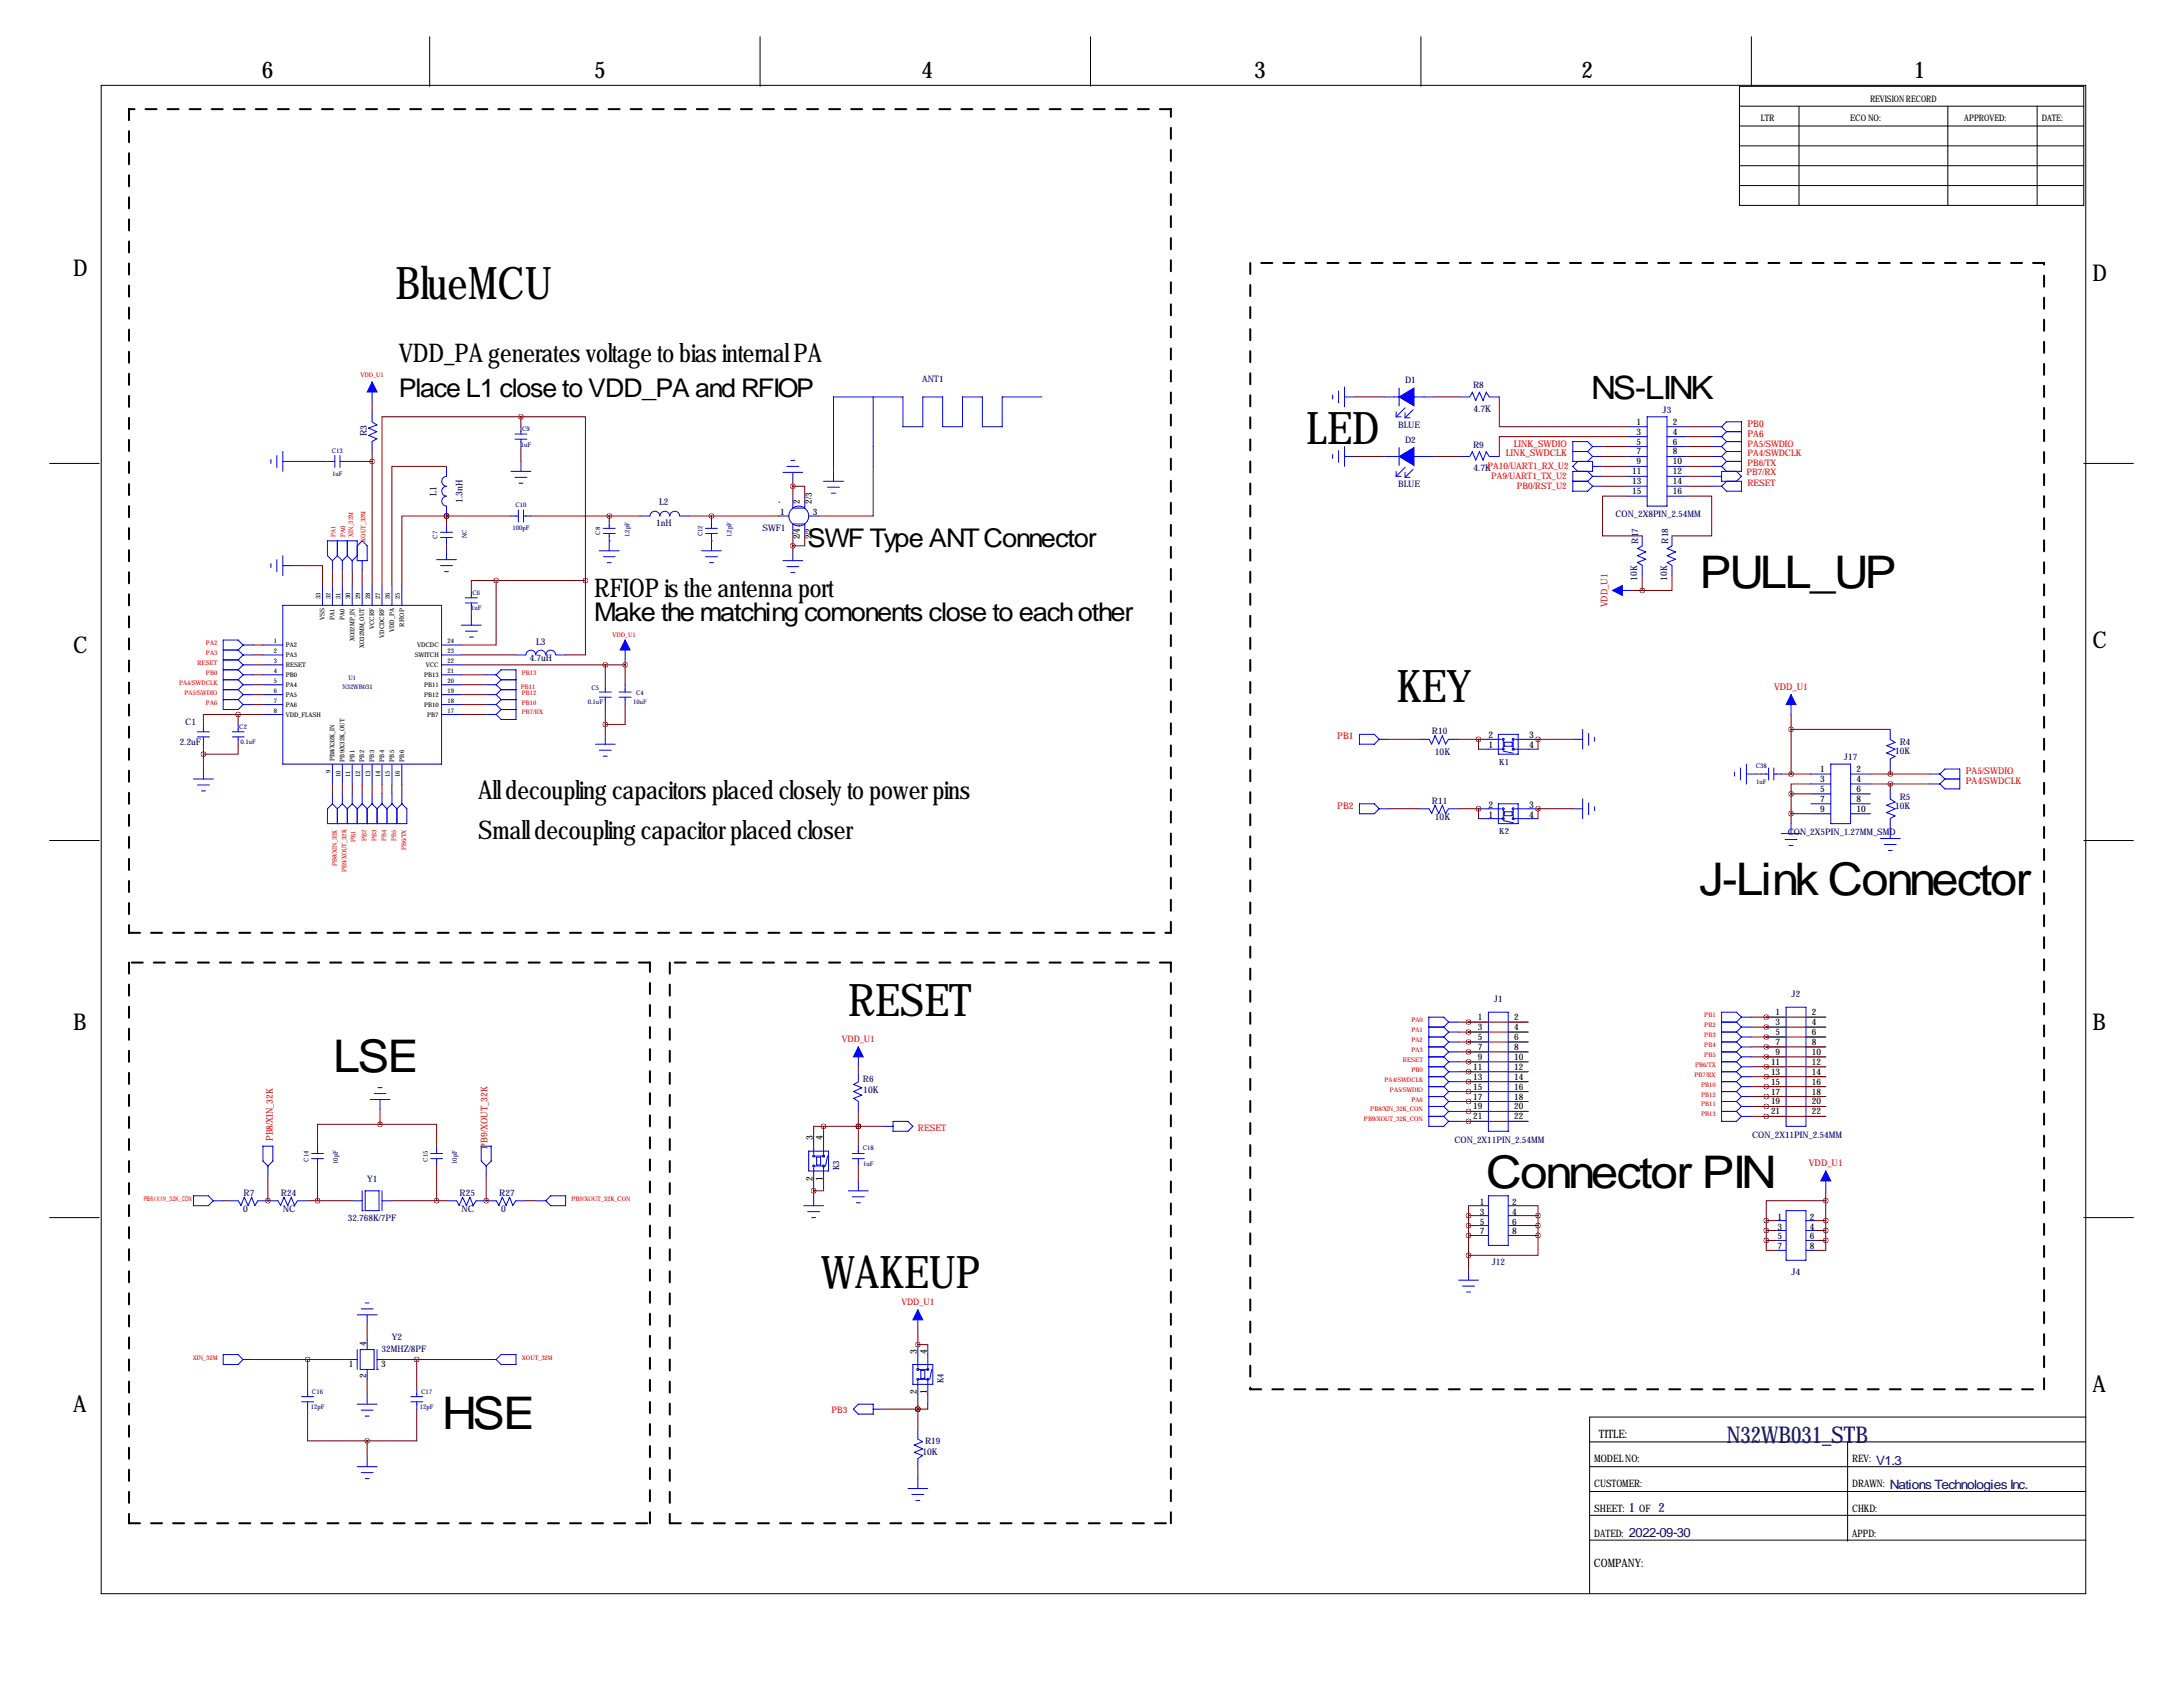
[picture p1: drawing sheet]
<svg xmlns="http://www.w3.org/2000/svg" width="559mm" height="432mm" viewBox="0 0 559 432" stroke-linecap="round" stroke-linejoin="round" font-family="sans-serif">
<defs><g id="words">
<g font-size="11.5">
<text x="101.2" y="76.6">BlueMCU</text>
<text x="334.5" y="113.6">LED</text>
<text x="435" y="150.5">PULL_UP</text>
<text x="357.5" y="179.7">KEY</text>
<text x="435" y="229.2">J-Link Connector</text>
<text x="217.1" y="259.9">RESET</text>
<text x="85.2" y="274.4">LSE</text>
<text x="380.4" y="304.1">Connector PIN</text>
<text x="210.2" y="329.8">WAKEUP</text>
<text x="113.2" y="365.9">HSE</text>
</g>
<text font-size="8.2" x="407.3" y="102">NS-LINK</text>
<g font-size="6.6">
<text x="102.1" y="92.8">VDD_PA generates voltage to bias internal PA</text>
<text x="102.1" y="101.7">Place L1 close to VDD_PA and RFIOP</text>
<text x="206.7" y="140">SWF Type ANT Connector</text>
<text x="152.1" y="152.7">RFIOP is the antenna port</text>
<text x="152.1" y="159.1">Make the matching comonents close to each other</text>
<text x="122.4" y="204.5">All decoupling capacitors placed closely to power pins</text>
<text x="122.4" y="214.7">Small decoupling capacitor placed closer</text>
</g>
<g font-size="5.9">
<text x="67" y="19.9">6</text>
<text x="152.1" y="19.9">5</text>
<text x="235.9" y="19.9">4</text>
<text x="321" y="19.9">3</text>
<text x="404.8" y="19.9">2</text>
<text x="489.9" y="19.9">1</text>
<text x="18.7" y="70.7">D</text>
<text x="535.6" y="71.9">D</text>
<text x="18.7" y="167.2">C</text>
<text x="535.6" y="165.9">C</text>
<text x="18.7" y="263.7">B</text>
<text x="535.6" y="263.7">B</text>
<text x="535.6" y="356.4">A</text>
<text x="18.7" y="361.5">A</text>
</g>
<text font-size="5.9" fill="#000080" x="442" y="369.3">N32WB031_STB</text>
<g font-size="3.3" fill="#000080">
<text x="480.3" y="375">V1.3</text>
<text x="483.8" y="381.1">Nations Technologies Inc.</text>
<text x="416.9" y="387.1">1</text>
<text x="424.5" y="387.1">2</text>
<text x="417" y="393.5">2022-09-30</text>
</g>
<g font-size="3">
<text x="409.3" y="367.9">TITLE:</text>
<text x="408" y="401">COMPANY:</text>
</g>
<g font-size="2.6">
<text x="408.1" y="374.2">MODEL NO:</text>
<text x="474.1" y="374.2">REV:</text>
<text x="408.1" y="380.6">CUSTOMER:</text>
<text x="474.1" y="380.6">DRAWN:</text>
<text x="408.1" y="386.9">SHEET:</text>
<text x="419.6" y="386.9">OF</text>
<text x="474.1" y="386.9">CHKD:</text>
<text x="408.1" y="393.3">DATED:</text>
<text x="474.1" y="393.3">APPD:</text>
</g>
<g font-size="2.4" fill="#000080">
<text x="377.2" y="105.4">4.7K</text>
<text x="93.9" y="111.7" transform="rotate(-90 93.9 111.7)">R3</text>
<text x="377.2" y="120.7">4.7K</text>
<text x="111.8" y="126.9" transform="rotate(-90 111.8 126.9)">L1</text>
<text x="118.4" y="128.7" transform="rotate(-90 118.4 128.7)">1.3nH</text>
<text x="168.7" y="129.3">L2</text>
<text x="419.1" y="148.7" transform="rotate(-90 419.1 148.7)">10K</text>
<text x="426.7" y="148.7" transform="rotate(-90 426.7 148.7)">10K</text>
<text x="137.2" y="165.1">L3</text>
<text x="367.3" y="193.4">10K</text>
<text x="367.3" y="209.9">10K</text>
<text x="221" y="279.7">10K</text>
<text x="62.2" y="310.2">0</text>
<text x="72.4" y="310.2">NC</text>
<text x="118.1" y="310.2">NC</text>
<text x="128.3" y="310.2">0</text>
<text x="236.1" y="372.4">10K</text>
</g>
<g font-size="2.4" fill="#f00">
<text x="447.3" y="109.2">PB0</text>
<text x="447.3" y="111.8">PA6</text>
<text x="385.5" y="116.8">LINK_SWDCLK</text>
<text x="387.5" y="114.3">LINK_SWDIO</text>
<text x="411.5" y="155.5" transform="rotate(-90 411.5 155.5)">VDD_U1</text>
<text x="454.1" y="176.5">VDD_U1</text>
<text x="342.3" y="189.2">PB1</text>
<text x="503.2" y="200.7">PA4/SWDCLK</text>
<text x="503.2" y="198.1">PA5/SWDIO</text>
<text x="342.3" y="207">PB2</text>
<text x="69.8" y="292.1" transform="rotate(-90 69.8 292.1)">PB8/XIN_32K</text>
<text x="124.8" y="294" transform="rotate(-90 124.8 294)">PB9/XOUT_32K</text>
<text x="463" y="298.4">VDD_U1</text>
</g>
<g font-size="2.4">
<text x="381.1" y="191.5">1</text>
<text x="381.1" y="189">2</text>
<text x="391.4" y="189">3</text>
<text x="391.4" y="191.5">4</text>
<text x="381.1" y="209.3">1</text>
<text x="381.1" y="206.8">2</text>
<text x="391.4" y="206.8">3</text>
<text x="391.4" y="209.3">4</text>
<text x="208" y="291.8" transform="rotate(-90 208 291.8)">3</text>
<text x="210.6" y="291.8" transform="rotate(-90 210.6 291.8)">4</text>
<text x="208" y="302.2" transform="rotate(-90 208 302.2)">2</text>
<text x="210.6" y="302.2" transform="rotate(-90 210.6 302.2)">1</text>
<text x="234.7" y="346.5" transform="rotate(-90 234.7 346.5)">3</text>
<text x="237.2" y="346.5" transform="rotate(-90 237.2 346.5)">4</text>
<text x="234.7" y="356.8" transform="rotate(-90 234.7 356.8)">2</text>
<text x="237.2" y="356.8" transform="rotate(-90 237.2 356.8)">1</text>
</g>
<g font-size="2.3">
<text x="478.7" y="26">REVISION RECORD</text>
<text x="450.7" y="31.1">LTR</text>
<text x="473.6" y="31.1">ECO NO:</text>
<text x="502.8" y="31.1">APPROVED:</text>
<text x="522.6" y="31.1">DATE:</text>
<text x="418.9" y="108.7">1</text>
<text x="418.9" y="111.3">3</text>
<text x="418.9" y="113.8">5</text>
<text x="428.2" y="108.7">2</text>
<text x="428.2" y="111.3">4</text>
<text x="428.2" y="113.8">6</text>
<text x="418.9" y="116.3">7</text>
<text x="418.9" y="118.9">9</text>
<text x="428.2" y="116.3">8</text>
<text x="428.2" y="118.9">10</text>
<text x="417.8" y="121.4">11</text>
<text x="417.8" y="124">13</text>
<text x="428.2" y="121.4">12</text>
<text x="428.2" y="124">14</text>
<text x="199.7" y="131.8">1</text>
<text x="204.7" y="129" transform="rotate(-90 204.7 129)">2</text>
<text x="207.8" y="129" transform="rotate(-90 207.8 129)">2/3</text>
<text x="208" y="131.8">3</text>
<text x="417.8" y="126.5">15</text>
<text x="428.2" y="126.5">16</text>
<text x="204.7" y="138" transform="rotate(-90 204.7 138)">2/4</text>
<text x="207.8" y="138" transform="rotate(-90 207.8 138)">2/2</text>
<text x="465.9" y="197.6">1</text>
<text x="475.2" y="197.6">2</text>
<text x="465.9" y="200.2">3</text>
<text x="465.9" y="202.7">5</text>
<text x="475.2" y="200.2">4</text>
<text x="475.2" y="202.7">6</text>
<text x="465.9" y="205.2">7</text>
<text x="465.9" y="207.8">9</text>
<text x="475.2" y="205.2">8</text>
<text x="475.2" y="207.8">10</text>
<text x="378.3" y="261.1">1</text>
<text x="378.3" y="263.7">3</text>
<text x="387.6" y="261.1">2</text>
<text x="387.6" y="263.7">4</text>
<text x="454.5" y="259.8">1</text>
<text x="454.5" y="262.4">3</text>
<text x="463.8" y="259.8">2</text>
<text x="463.8" y="262.4">4</text>
<text x="378.3" y="266.2">5</text>
<text x="378.3" y="268.7">7</text>
<text x="387.6" y="266.2">6</text>
<text x="387.6" y="268.7">8</text>
<text x="454.5" y="264.9">5</text>
<text x="454.5" y="267.5">7</text>
<text x="463.8" y="264.9">6</text>
<text x="463.8" y="267.5">8</text>
<text x="377.1" y="273.8">11</text>
<text x="378.3" y="271.3">9</text>
<text x="387.6" y="271.3">10</text>
<text x="387.6" y="273.8">12</text>
<text x="453.3" y="272.5">11</text>
<text x="453.3" y="275.1">13</text>
<text x="454.5" y="270">9</text>
<text x="463.8" y="270">10</text>
<text x="463.8" y="272.5">12</text>
<text x="463.8" y="275.1">14</text>
<text x="377.1" y="276.4">13</text>
<text x="377.1" y="278.9">15</text>
<text x="377.1" y="281.4">17</text>
<text x="387.6" y="276.4">14</text>
<text x="387.6" y="278.9">16</text>
<text x="387.6" y="281.4">18</text>
<text x="453.3" y="277.6">15</text>
<text x="453.3" y="280.2">17</text>
<text x="463.8" y="277.6">16</text>
<text x="463.8" y="280.2">18</text>
<text x="377.1" y="284">19</text>
<text x="377.1" y="286.5">21</text>
<text x="387.6" y="284">20</text>
<text x="387.6" y="286.5">22</text>
<text x="453.3" y="282.7">19</text>
<text x="453.3" y="285.2">21</text>
<text x="463.8" y="282.7">20</text>
<text x="463.8" y="285.2">22</text>
<text x="378.8" y="308.4">1</text>
<text x="378.8" y="310.9">3</text>
<text x="387.1" y="308.4">2</text>
<text x="387.1" y="310.9">4</text>
<text x="378.8" y="313.4">5</text>
<text x="378.8" y="316">7</text>
<text x="387.1" y="313.4">6</text>
<text x="387.1" y="316">8</text>
<text x="455" y="312.2">1</text>
<text x="455" y="314.7">3</text>
<text x="455" y="317.2">5</text>
<text x="463.3" y="312.2">2</text>
<text x="463.3" y="314.7">4</text>
<text x="463.3" y="317.2">6</text>
<text x="455" y="319.8">7</text>
<text x="463.3" y="319.8">8</text>
<text x="93.7" y="344.4" transform="rotate(-90 93.7 344.4)">4</text>
<text x="89.3" y="349.8">1</text>
<text x="93.7" y="352.7" transform="rotate(-90 93.7 352.7)">2</text>
<text x="97.5" y="349.8">3</text>
</g>
<g font-size="2.3" fill="#000080">
<text x="236" y="97.8">ANT1</text>
<text x="359.7" y="98">D1</text>
<text x="377.1" y="99.3">R8</text>
<text x="425.6" y="105.7">J3</text>
<text x="357.9" y="109.5">BLUE</text>
<text x="359.7" y="113.3">D2</text>
<text x="377.1" y="114.6">R9</text>
<text x="357.9" y="124.7">BLUE</text>
<text x="168" y="134.6">1nH</text>
<text x="195.2" y="135.9">SWF1</text>
<text x="413.5" y="132.3">CON_2X8PIN_2.54MM</text>
<text x="419.4" y="139.1" transform="rotate(-90 419.4 139.1)">R17</text>
<text x="427" y="139.1" transform="rotate(-90 427 139.1)">R18</text>
<text x="135.6" y="169.2">4.7uH</text>
<text x="47.4" y="185.7">C1</text>
<text x="46.1" y="190.8">2.2uF</text>
<text x="366.5" y="187.9">R10</text>
<text x="486.3" y="190.8">R4</text>
<text x="472" y="194.6">J17</text>
<text x="485.1" y="193">10K</text>
<text x="366.5" y="205.7">R11</text>
<text x="485.1" y="207">10K</text>
<text x="486.3" y="204.7">R5</text>
<text x="457.6" y="213.6">CON_2X5PIN_1.27MM_SMD</text>
<text x="382.4" y="256.5">J1</text>
<text x="458.6" y="255.3">J2</text>
<text x="220.9" y="276.9">R6</text>
<text x="372.3" y="292.6">CON_2X11PIN_2.54MM</text>
<text x="448.5" y="291.3">CON_2X11PIN_2.54MM</text>
<text x="94" y="302.5">Y1</text>
<text x="62.3" y="306">R7</text>
<text x="71.9" y="306">R24</text>
<text x="117.6" y="306">R25</text>
<text x="127.8" y="306">R27</text>
<text x="89.1" y="312.4">32.768K/7PF</text>
<text x="381.8" y="323.8">J12</text>
<text x="458.6" y="326.4">J4</text>
<text x="97.7" y="345.9">32MHZ/8PF</text>
<text x="100.3" y="342.9">Y2</text>
<text x="236.8" y="369.6">R19</text>
</g>
<g font-size="2.3" fill="#f00">
<text x="447.3" y="114.3">PA5/SWDIO</text>
<text x="447.3" y="116.8">PA4/SWDCLK</text>
<text x="447.3" y="119.4">PB6/TX</text>
<text x="380.7" y="120.1">PA10/UART1_RX_U2</text>
<text x="381.7" y="122.7">PA9/UART1_TX_U2</text>
<text x="388.3" y="125.2">PB0/RST_U2</text>
<text x="447" y="121.7">PB7/RX</text>
<text x="447.3" y="124.5">RESET</text>
<text x="215.5" y="266.7">VDD_U1</text>
<text x="234.9" y="289.6">RESET</text>
<text x="230.7" y="334">VDD_U1</text>
<text x="212.9" y="361.7">PB3</text>
</g>
<g font-size="2.2" fill="#000080">
<text x="383.8" y="195.8">K1</text>
<text x="383.8" y="213.5">K2</text>
<text x="214.8" y="299.5" transform="rotate(-90 214.8 299.5)">K3</text>
<text x="241.5" y="354.1" transform="rotate(-90 241.5 354.1)">K4</text>
</g>
<g font-size="1.7" fill="#000080">
<text x="133.6" y="110.3">C9</text>
<text x="84.9" y="115.8">C13</text>
<text x="133.3" y="114.3">1uF</text>
<text x="85" y="121.8">1uF</text>
<text x="131.9" y="129.8">C10</text>
<text x="112" y="137.9" transform="rotate(-90 112 137.9)">C7</text>
<text x="119.5" y="137.8" transform="rotate(-90 119.5 137.8)">NC</text>
<text x="131.2" y="135.7">100pF</text>
<text x="153.7" y="136.9" transform="rotate(-90 153.7 136.9)">C8</text>
<text x="161.1" y="137.6" transform="rotate(-90 161.1 137.6)">1.2pF</text>
<text x="179.8" y="137.3" transform="rotate(-90 179.8 137.3)">C12</text>
<text x="187.3" y="137.6" transform="rotate(-90 187.3 137.6)">1.2pF</text>
<text x="120.9" y="152.4">C6</text>
<text x="120.6" y="156">1uF</text>
<text x="151.4" y="176.5">C5</text>
<text x="162.8" y="177.8">C4</text>
<text x="150.5" y="180.2">0.1uF</text>
<text x="61.2" y="186.5">C2</text>
<text x="61.6" y="190.5">0.1uF</text>
<text x="449.4" y="196.7">C38</text>
<text x="449.5" y="200.7">1uF</text>
<text x="79" y="297.3" transform="rotate(-90 79 297.3)">C14</text>
<text x="86.5" y="297.9" transform="rotate(-90 86.5 297.9)">10pF</text>
<text x="109.5" y="297.3" transform="rotate(-90 109.5 297.3)">C15</text>
<text x="116.9" y="297.9" transform="rotate(-90 116.9 297.9)">10pF</text>
<text x="220.8" y="294.5">C18</text>
<text x="220.9" y="298.4">1uF</text>
<text x="79.9" y="356.9">C16</text>
<text x="107.8" y="356.9">C17</text>
<text x="79.5" y="360.5">12pF</text>
<text x="107.5" y="360.5">12pF</text>
</g>
<g font-size="1.6" fill="#f00">
<text x="92.3" y="96.5">VDD_U1</text>
<text x="85.9" y="137.4" transform="rotate(-90 85.9 137.4)">PA1</text>
<text x="88.4" y="137.4" transform="rotate(-90 88.4 137.4)">PA0</text>
<text x="90.4" y="137.4" transform="rotate(-90 90.4 137.4)">XIN_32M</text>
<text x="93.5" y="138.7" transform="rotate(-90 93.5 138.7)">XOUT_32M</text>
<text x="52.7" y="165.1">PA2</text>
<text x="52.7" y="167.6">PA3</text>
<text x="156.8" y="163.1">VDD_U1</text>
<text x="50.5" y="170.2">RESET</text>
<text x="52.7" y="172.7">PB0</text>
<text x="133.6" y="172.7">PB13</text>
<text x="45.8" y="175.3">PA4/SWDCLK</text>
<text x="47.2" y="177.8">PA5/SWDIO</text>
<text x="133.3" y="176.3">PB11</text>
<text x="133.6" y="177.8">PB12</text>
<text x="52.7" y="180.3">PA6</text>
<text x="133.6" y="180.3">PB10</text>
<text x="133.6" y="182.9">PB7/RX</text>
<text x="91" y="215.5" transform="rotate(-90 91 215.5)">PB1</text>
<text x="93.8" y="215.2" transform="rotate(-90 93.8 215.2)">PB2</text>
<text x="96.3" y="215.2" transform="rotate(-90 96.3 215.2)">PB3</text>
<text x="98.9" y="215.2" transform="rotate(-90 98.9 215.2)">PB4</text>
<text x="101.4" y="215.2" transform="rotate(-90 101.4 215.2)">PB5</text>
<text x="86.2" y="221.7" transform="rotate(-90 86.2 221.7)">PB8/XIN_32K</text>
<text x="104" y="217.6" transform="rotate(-90 104 217.6)">PB6/TX</text>
<text x="88.7" y="223.3" transform="rotate(-90 88.7 223.3)">PB9/XOUT_32K</text>
<text x="361.3" y="261.6">PA0</text>
<text x="436.3" y="260.3">PB1</text>
<text x="436.3" y="262.9">PB2</text>
<text x="361.3" y="264.2">PA1</text>
<text x="361.3" y="266.7">PA2</text>
<text x="361.3" y="269.2">PA3</text>
<text x="436.3" y="265.4">PB3</text>
<text x="436.3" y="268">PB4</text>
<text x="359.1" y="271.8">RESET</text>
<text x="361.3" y="274.3">PB0</text>
<text x="433.7" y="275.6">PB7/RX</text>
<text x="433.9" y="273">PB6/TX</text>
<text x="436.3" y="270.5">PB5</text>
<text x="354.4" y="276.9">PA4/SWDCLK</text>
<text x="355.8" y="279.4">PA5/SWDIO</text>
<text x="361.3" y="281.9">PA6</text>
<text x="435.5" y="278.1">PB10</text>
<text x="435.5" y="280.7">PB12</text>
<text x="349.1" y="287">PB9/XOUT_32K_CON</text>
<text x="350.8" y="284.5">PB8/XIN_32K_CON</text>
<text x="435.5" y="283.2">PB11</text>
<text x="435.5" y="285.8">PB13</text>
<text x="36.8" y="307.3">PB8/XIN_32K_CON</text>
<text x="146.3" y="307.3">PB9/XOUT_32K_CON</text>
<text x="49.4" y="348">XIN_32M</text>
<text x="133.6" y="348">XOUT_32M</text>
</g>
<g font-size="1.6">
<text x="82" y="153.4" transform="rotate(-90 82 153.4)">33</text>
<text x="84.6" y="153.4" transform="rotate(-90 84.6 153.4)">32</text>
<text x="87.1" y="153.4" transform="rotate(-90 87.1 153.4)">31</text>
<text x="89.7" y="153.4" transform="rotate(-90 89.7 153.4)">30</text>
<text x="92.2" y="153.4" transform="rotate(-90 92.2 153.4)">29</text>
<text x="94.7" y="153.4" transform="rotate(-90 94.7 153.4)">28</text>
<text x="97.3" y="153.4" transform="rotate(-90 97.3 153.4)">27</text>
<text x="99.8" y="153.4" transform="rotate(-90 99.8 153.4)">26</text>
<text x="102.4" y="153.4" transform="rotate(-90 102.4 153.4)">25</text>
<text x="83.1" y="158.8" transform="rotate(-90 83.1 158.8)">VSS</text>
<text x="85.6" y="158.6" transform="rotate(-90 85.6 158.6)">PA1</text>
<text x="88.2" y="158.6" transform="rotate(-90 88.2 158.6)">PA0</text>
<text x="95.8" y="161" transform="rotate(-90 95.8 161)">VCCRF</text>
<text x="100.9" y="161.7" transform="rotate(-90 100.9 161.7)">VDD_PA</text>
<text x="103.4" y="160.4" transform="rotate(-90 103.4 160.4)">RFIOP</text>
<text x="70.1" y="164.6">1</text>
<text x="70.1" y="167.1">2</text>
<text x="73.2" y="165.6">PA2</text>
<text x="90.7" y="164.1" transform="rotate(-90 90.7 164.1)">XO32MP_IN</text>
<text x="93.3" y="165.9" transform="rotate(-90 93.3 165.9)">XO32MM_OUT</text>
<text x="98.3" y="163.3" transform="rotate(-90 98.3 163.3)">VDCDCRF</text>
<text x="106.8" y="165.6">VDCDC</text>
<text x="114.6" y="167.1">23</text>
<text x="114.6" y="164.6">24</text>
<text x="70.1" y="169.7">3</text>
<text x="70.1" y="172.2">4</text>
<text x="73.2" y="168.2">PA3</text>
<text x="73.2" y="170.7">RESET</text>
<text x="73.2" y="173.3">PB0</text>
<text x="106.2" y="168.2">SWITCH</text>
<text x="108.6" y="173.3">PB13</text>
<text x="109" y="170.7">VCC</text>
<text x="114.6" y="172.2">21</text>
<text x="114.6" y="169.7">22</text>
<text x="70.1" y="174.8">5</text>
<text x="70.1" y="177.3">6</text>
<text x="70.1" y="179.8">7</text>
<text x="73.2" y="175.8">PA4</text>
<text x="73.2" y="178.3">PA5</text>
<text x="108.6" y="178.3">PB12</text>
<text x="108.6" y="175.8">PB11</text>
<text x="114.6" y="179.8">18</text>
<text x="114.6" y="177.3">19</text>
<text x="114.6" y="174.8">20</text>
<text x="70.1" y="182.4">8</text>
<text x="73.2" y="180.9">PA6</text>
<text x="73.2" y="183.4">VDD_FLASH</text>
<text x="108.6" y="180.9">PB10</text>
<text x="109.4" y="183.4">PB7</text>
<text x="114.6" y="182.4">17</text>
<text x="84.6" y="197.9" transform="rotate(-90 84.6 197.9)">9</text>
<text x="85.6" y="194.8" transform="rotate(-90 85.6 194.8)">PB8/X32K_IN</text>
<text x="88.2" y="194.9" transform="rotate(-90 88.2 194.9)">PB9/X32K_OUT</text>
<text x="90.7" y="194.9" transform="rotate(-90 90.7 194.9)">PB1</text>
<text x="93.3" y="194.9" transform="rotate(-90 93.3 194.9)">PB2</text>
<text x="95.8" y="194.9" transform="rotate(-90 95.8 194.9)">PB3</text>
<text x="98.3" y="194.9" transform="rotate(-90 98.3 194.9)">PB4</text>
<text x="100.9" y="194.9" transform="rotate(-90 100.9 194.9)">PB5</text>
<text x="103.4" y="194.9" transform="rotate(-90 103.4 194.9)">PB6</text>
<text x="87.1" y="198.9" transform="rotate(-90 87.1 198.9)">10</text>
<text x="89.7" y="198.9" transform="rotate(-90 89.7 198.9)">11</text>
<text x="92.2" y="198.9" transform="rotate(-90 92.2 198.9)">12</text>
<text x="94.7" y="198.9" transform="rotate(-90 94.7 198.9)">13</text>
<text x="97.3" y="198.9" transform="rotate(-90 97.3 198.9)">14</text>
<text x="99.8" y="198.9" transform="rotate(-90 99.8 198.9)">15</text>
<text x="102.4" y="198.9" transform="rotate(-90 102.4 198.9)">16</text>
</g>
<g font-size="1.6" fill="#000080">
<text x="89.2" y="174">U1</text>
<text x="87.6" y="176.4">N32WB031</text>
<text x="162.1" y="180.2">10uF</text>
</g>
</g></defs>
<g fill="none" stroke="#000" stroke-width=".26">
<path d="M110 9.4v12.7M194.6 9.4v12.7M279.1 9.4v12.7M363.7 9.4v12.7M448.3 9.4v12.7M25.9 21.8h508v386.1h-508zM445.3 37.3h88.1M445.3 27.2h88.1M445.3 32.3h88.1M445.3 22.1h88.1v30.5h-88.1zM460.5 27.2v25.4M498.6 27.2v25.4"/>
<path d="M521.5 27.2v25.4M445.3 42.4h88.1M445.3 47.5h88.1M12.7 118.6h12.7M533.4 118.6h12.7M12.7 215.1h12.7M533.4 215.1h12.7M12.7 311.7h12.7M533.4 311.7h12.7M406.9 375.4h127M406.9 369.1h127M472.9 369.1v25.4"/>
<path d="M533.9 362.7h-127v45.2M406.9 381.8h127M406.9 387.9h127M406.9 394.2h127"/>
</g>
<g fill="none" stroke="#000" stroke-width=".51" stroke-dasharray="2.8 2.8">
<path d="M33 27.9v210.9M299.7 27.9h-266.7M320 67.3v288.3M523.2 67.3h-203.2M33 238.8h266.7M299.7 238.8v-210.9M33 246.4v143.5M166.4 246.4h-133.4M171.4 246.4v143.5M299.7 246.4h-128.3M320 355.6h203.2M523.2 355.6v-288.3"/>
<path d="M33 389.9h133.4M166.4 389.9v-143.5M171.4 389.9h128.3M299.7 389.9v-143.5"/>
</g>
<g fill="none" stroke="#00f" stroke-width=".26">
<path d="M95.2 97.8v5.1M344.2 99.1v5M358.1 99.3v4.6M69.3 117.6v1M70.9 116.6v3M72.4 115.6v5M72.4 118.1h2.5M83.8 118.1h1.9M85.7 116.6v3M87 116.6v3M87 118.1h1.9M95.2 105.4v2.5"/>
<path d="M95.2 113v2.6M95.2 108l1.3 .8-2.2 .8 2.2 .9-2.2 1 2.2 .8-1.3 .7M114.3 119.4v2.5a1.27 1.27 0 0 0-1.2 1.3 1.27 1.27 0 0 0 1.2 1.3 1.27 1.27 0 0 0-1.2 1.2 1.27 1.27 0 0 0 1.2 1.3 1.27 1.27 0 0 0-1.2 1.3 1.27 1.27 0 0 0 1.2 1.2v2.6M131.8 112.4h3.1M131.8 111.1h3.1M133.3 109.2v1.9M133.3 112.4v1.9M133.3 118.1v2.5M201.4 119.4h3.1M202.4 117.9h1.1M223.5 101.6v17.8M266.7 101.6h-10.2v7.6h-5v-7.6h-5.1v7.6h-5.1v-7.6h-5.1v7.6h-5.1v-7.6h-17.7v17.8"/>
<path d="M341.1 101.1v1M341.1 116.3v1M342.6 100.1v3M342.6 115.3v3.1M344.2 101.6h2.5M344.2 116.8h2.5M344.2 114.3v5.1M354.3 101.6h12.7M354.3 116.8h12.7M357.4 106.7h1.2M357.4 105.4v1.3M358.1 114.6v4.5"/>
<path d="M359.7 105.7v1.2M359.7 106.9h1.2M359.7 104.4l-2.3 2.3M359.7 119.6l-2.3 2.3M361.7 104.9l-2 2M373.6 101.6h2.6M373.6 116.8h2.6M376.2 101.6l.7-1.2 .8 2.1 1-2.1 .9 2.1 .8-2.1 .8 1.2M376.2 116.8l.7-1.2 .8 2.2 1-2.2 .9 2.2 .8-2.2 .8 1.2M381.3 101.6h2.5M381.3 116.8h2.5M402.6 115.6h3.8"/>
<path d="M403.9 118.1l-1.3 1.3 1.3 1.2M406.4 115.6l1.3 1.2M407.7 114.3l-1.3-1.3h-3.8v5.1h5.1v2.5h-5.1v5.1h3.8l1.3-1.2M407.7 116.8h2.5M407.7 114.3h2.5M407.7 119.4h2.5M407.7 114.3l-1.3 1.3M407.7 116.8l-1.3 1.3M416.6 109.2h5M416.6 116.8h5M416.6 111.8h5M416.6 114.3h5"/>
<path d="M416.6 119.4h5M421.6 106.7h5.1v22.8h-5.1zM426.7 109.2h5.1M426.7 116.8h5.1M426.7 111.8h5.1M426.7 114.3h5.1M426.7 119.4h5.1M438.1 109.2h2.6M438.1 116.8h2.6M438.1 111.8h2.6M438.1 114.3h2.6M438.1 119.4h2.6"/>
<path d="M440.7 109.2l1.3-1.3h3.8v12.7h-5.1v2.6h5.1v2.5h-3.8l-1.3-1.2M440.7 114.3l1.3 1.3M440.7 116.8l1.3 1.3M440.7 119.4l1.3 1.2M440.7 109.2l1.3 1.3M440.7 111.8l1.3 1.2M442 118.1h3.8M442 118.1l-1.3 1.3M442 115.6h3.8M442 113h3.8M442 113l-1.3 1.3M442 115.6l-1.3 1.2"/>
<path d="M442 110.5h3.8M442 110.5l-1.3 1.3M86.4 138.4v3.8M88.9 138.4v3.8M91.4 139.7l1.3-1.3 1.3 1.3v3.8h-2.6v-5.1h-7.6v3.8l1.3 1.3M112.8 137.6h3M112.8 136.2h3M114.3 134.4v1.8M114.3 137.6v1.8M130.8 132.1h1.9M130.8 120.6h5.1M131.8 122.2h3.1"/>
<path d="M132.7 130.6v3M132.8 123.7h1.1M134 130.6v3M134 132.1h1.9M154.4 136.6h3.1M154.4 135.2h3.1M156 133.3v1.9M156 136.6v4.4M163.8 132.1h2.6a1.27 1.27 0 0 1 1.2-1.2 1.27 1.27 0 0 1 1.3 1.2 1.27 1.27 0 0 1 1.3-1.2 1.27 1.27 0 0 1 1.3 1.2 1.27 1.27 0 0 1 1.2-1.2 1.27 1.27 0 0 1 1.3 1.2h2.5M180.6 136.6h3M180.6 135.2h3M182.1 133.3v1.9"/>
<path d="M182.1 136.6v4.4M199.4 128.5h.1M199.4 132.1h2.5M200.4 120.9h5.1M202.9 136.7v-2.6h3.1v2.6M202.9 127.5v2.5h3.1v-2.5M202.9 120.9v2.5M204.5 134.6h.1M207 132.1h2.5M210.8 123.2h5.1M211.8 124.7h3.1M212.9 126.2h1"/>
<path d="M213.4 120.6v2.6M357.4 120.6v1.3M357.4 121.9h1.2M359.7 120.9v1.3M359.7 122.2h1.2M361.7 120.1l-2 2.1M402.6 123.2h3.8M406.4 123.2l1.3 1.3M406.4 120.6l1.3 1.3M407.7 121.9h2.5M407.7 124.5h2.5M407.7 121.9l-1.3 1.3"/>
<path d="M416.6 121.9h5M416.6 124.5h5M416.6 127h5M420.4 139.8l-1.2 .6 2.1 .9-2.1 .9 2.1 1-2.1 .8 1.2 .7v2.6M420.4 137.2v2.5M426.7 121.9h5.1M426.7 124.5h5.1M426.7 127h5.1M428 139.8l-1.2 .6 2.1 .9-2.1 .9 2.1 1-2.1 .8 1.2 .7v2.6M428 137.2v2.5M438.1 121.9h2.6M438.1 124.5h2.6"/>
<path d="M442 123.2l-1.3 1.3M444.5 120.6l1.3 1.3-1.3 1.3M69.3 144.3v1M70.9 143.3v3M72.4 142.2v5.1M72.4 154.9h40.6v40.7h-40.6zM72.4 144.8h2.5M82.5 149.9v5M85.1 143.5v2.5M85.1 149.9v5M86.4 142.2l1.2 1.3M86.4 142.2l-1.3 1.3"/>
<path d="M87.6 143.5v2.5M87.6 149.9v5M88.9 142.2l-1.3 1.3M88.9 142.2l1.3 1.3M90.2 143.5v2.5M90.2 149.9v5M91.4 142.2l-1.2 1.3M92.7 143.5v2.5M92.7 149.9v5M95.2 149.9v5M97.8 149.9v5M100.3 149.9v5"/>
<path d="M102.9 149.9v5M111.8 143.3h5M112.8 144.8h3M113.8 146.3h1M114.3 140.7v2.6M119.1 153h3.1M119.1 154.3h3.1M120.6 151.1v1.9M120.6 154.3v1.9M120.6 157.5v2.5M153.4 141h5.1M154.4 142.5h3.1"/>
<path d="M155.4 144h1.1M179.6 141h5.1M180.6 142.5h3M181.6 144h1M200.4 143.5h5.1M201.4 145h3.1M202.4 146.6h1.1M202.9 141v2.5M412.7 151.1h5.1M57.1 166.4h3.9M57.1 168.9h3.9M57.1 171.4h3.9"/>
<path d="M57.1 174h3.9M57.1 176.5h3.9M57.1 179.1h3.9M61 166.4l1.2 1.2M61 168.9l1.2 1.3M61 171.4l1.2 1.3M61 174l1.2 1.3M61 176.5l1.2 1.3M61 179.1l1.2 1.2M62.2 167.6h2.6M62.2 165.1h2.6M62.2 170.2h2.6"/>
<path d="M62.2 172.7h2.6M62.2 175.3h2.6M62.2 177.8h2.6M62.2 165.1l-1.2 1.3M62.2 165.1l-1.2-1.3h-3.9v17.8h3.9l1.2-1.3M62.2 167.6l-1.2 1.3M62.2 170.2l-1.2 1.2M62.2 172.7l-1.2 1.3M62.2 175.3l-1.2 1.2M62.2 177.8l-1.2 1.3M67.3 167.6h5.1M67.3 165.1h5.1"/>
<path d="M67.3 170.2h5.1M67.3 172.7h5.1M67.3 175.3h5.1M67.3 177.8h5.1M113 167.6h5.1M113 165.1h5.1M113 170.2h5.1M113 172.7h5.1M113 175.3h5.1M113 177.8h5.1M118.1 160h5.1M119.1 161.5h3.1"/>
<path d="M120.1 163.1h1.1M124.5 172.7h2.5M124.5 175.3h2.5M124.5 177.8h2.5M127 172.7l1.3-1.3h3.8v12.7h-3.8l-1.3-1.2M127 172.7l1.3 1.3M127 175.3l1.3 1.2M127 177.8l1.3 1.3M128.3 174h3.8M128.3 176.5h3.8M128.3 179.1h3.8M128.3 174l-1.3 1.3"/>
<path d="M128.3 176.5l-1.3 1.3M128.3 179.1l-1.3 1.2M132.1 167.6h2.5M134.6 167.6a1.27 1.27 0 0 1 1.3-1.2 1.27 1.27 0 0 1 1.3 1.2M137.2 167.6a1.27 1.27 0 0 1 1.2-1.2 1.27 1.27 0 0 1 1.3 1.2M139.7 167.6a1.27 1.27 0 0 1 1.3-1.2 1.27 1.27 0 0 1 1.2 1.2h2.6M153.4 177.1h3.1M153.4 178.5h3.1M154.9 175.3v1.8M154.9 178.5v1.8M158.5 177.1h3M158.5 178.5h3"/>
<path d="M160 163.8v5.1M160 175.3v1.8M160 178.5v1.8M458.5 177.8v5.1M49.5 199.4h5.1M50.5 188.6h3.1M50.5 187.3h3.1M52.1 185.4v1.9M52.1 188.6v1.9M52.1 196.8v2.6M59.4 188.6h3.1M59.4 187.3h3.1"/>
<path d="M61 185.4v1.9M61 188.6v1.9M62.2 180.3h2.6M67.3 180.3h5.1M67.3 182.9h5.1M85.1 195.6v5.1M87.6 195.7v5.1M90.2 195.7v5.1M92.7 195.7v5.1M95.2 195.7v5.1M97.8 195.7v5.1M100.3 195.7v5.1"/>
<path d="M102.9 195.7v5.1M113 180.3h5.1M113 182.9h5.1M124.5 180.3h2.5M124.5 182.9h2.5M127 180.3l1.3 1.3M128.3 181.6h3.8M128.3 181.6l-1.3 1.3M152.4 190.5h5.1M153.4 192h3.1M154.4 193.5h1M154.9 188v2.5"/>
<path d="M348 188h3.8l1.3 1.2-1.3 1.3h-3.8zM353.1 189.2h2.5M363.2 189.2h2.6M365.8 189.2l.7 1.2 .8-2.1 1 2.1 .9-2.1 .8 2.1 .8-1.2M370.8 189.2h2.6M378.5 189.2h5.8M383.5 188h5.1v5h-5.1zM384.8 189.2v2.6h-6.3M384.8 192.3l2.5 .5M385.1 190h2v1h-2zM387.3 189.2v2.6h6.4M387.9 189.2h5.8"/>
<path d="M402.6 189.2h2.5M405.1 186.7v5.1M406.7 187.7v3.1M408.2 188.7v1M444 197.6v1M445.5 196.6v3M447 198.1h2.6M447 195.6v5.1M450.8 198.1h1.9M452.7 196.6v3M454.1 198.1h1.8M454.1 196.6v3"/>
<path d="M463.5 198.1h5.1M468.6 195.6h5.1v15.2h-5.1zM473.7 198.1h5.1M483.9 189.3l1.2 .7-2.1 .9 2.1 .9-2.1 .9 2.1 .9-1.2 .7v2.5M483.9 186.7v2.5M494 198.1h2.6M496.6 198.1l1.2-1.3h3.8v5.1h-3.8l-1.2-1.2M496.6 198.1l1.2 1.3M497.8 199.4h3.8M497.8 199.4l-1.2 1.3M50.5 200.9h3.1M51.6 202.4h1"/>
<path d="M85.1 203.2v2.5M85.1 205.7l-1.3 1.3v3.8h20.3v-3.8l-1.2-1.3M85.1 205.7l1.3 1.3M86.4 207v3.8M87.6 203.2v2.5M87.6 205.7l1.3 1.3M87.6 205.7l-1.2 1.3M88.9 207v3.8M90.2 203.2v2.5M90.2 205.7l1.2 1.3M90.2 205.7l-1.3 1.3M91.4 207v3.8"/>
<path d="M92.7 203.2v2.5M92.7 205.7l1.3 1.3M92.7 205.7l-1.3 1.3M94 207v3.8M95.2 203.2v2.5M95.2 205.7l1.3 1.3M95.2 205.7l-1.2 1.3M96.5 207v3.8M97.8 203.2v2.5M97.8 205.7l1.3 1.3M97.8 205.7l-1.3 1.3M99.1 207v3.8"/>
<path d="M100.3 203.2v2.5M100.3 205.7l1.3 1.3M100.3 205.7l-1.2 1.3M101.6 207v3.8M102.9 203.2v2.5M102.9 205.7l-1.3 1.3M348 205.7h3.8l1.3 1.3-1.3 1.3h-3.8zM353.1 207h2.5M363.2 207h2.6M365.8 207l.7 1.2 .8-2.1 1 2.1 .9-2.1 .8 2.1 .8-1.2M370.8 207h2.6M378.5 207h5.8"/>
<path d="M383.5 205.7h5.1v5.1h-5.1zM384.8 207v2.5h-6.3M384.8 210.1l2.5 .5M385.1 207.8h2v1h-2zM387.3 207v2.5h6.4M387.9 207h5.8M402.6 207h2.5M405.1 204.5v5M406.7 205.5v3M408.2 206.5v1M455.9 213.4h5.1M456.9 214.9h3.1"/>
<path d="M458 216.4h1M458.5 210.8v2.6M463.5 200.7h5.1M463.5 203.2h5.1M463.5 205.7h5.1M463.5 208.3h5.1M473.7 200.7h5.1M473.7 203.2h5.1M473.7 205.7h5.1M473.7 208.3h5.1M481.3 214.6h5.1M482.3 216.2h3.1"/>
<path d="M483.4 217.7h1M483.9 201.9v2.6M483.9 204.5l1.2 .8-2.1 .8 2.1 .9-2.1 1 2.1 .8-1.2 .7v5.1M494 200.7h2.6M381 259.1h5.1v30.5h-5.1zM457.2 257.8h5.1v30.5h-5.1zM95.8 279.9h3M96.8 278.4h1M219.7 268v5M219.7 274.3v2.6M219.7 276.9l-1.2 .7 2.1 .8-2.1 1 2.1 .9-2.1 .8 1.2 .8M365.8 262.9h3.8"/>
<path d="M365.8 265.4h3.8M365.8 268h3.8M365.8 270.5h3.8M365.8 273h3.8M365.8 275.6h3.8M365.8 278.1h3.8M369.6 262.9l1.2 1.3M369.6 265.4l1.2 1.3M369.6 268l1.2 1.2M369.6 270.5l1.2 1.3M369.6 273l1.2 1.3M369.6 275.6l1.2 1.3"/>
<path d="M369.6 278.1l1.2 1.3M370.8 261.6h2.6M370.8 264.2h2.6M370.8 266.7h2.6M370.8 269.2h2.6M370.8 271.8h2.6M370.8 274.3h2.6M370.8 276.9h2.6M370.8 279.4h2.6M370.8 261.6l-1.2-1.3h-3.8v28h3.8l1.2-1.3M370.8 261.6l-1.2 1.3M370.8 264.2l-1.2 1.2"/>
<path d="M370.8 266.7l-1.2 1.3M370.8 269.2l-1.2 1.3M370.8 271.8l-1.2 1.2M370.8 274.3l-1.2 1.3M370.8 276.9l-1.2 1.2M370.8 279.4l-1.2 1.3M375.9 261.6h5.1M375.9 264.2h5.1M375.9 266.7h5.1M375.9 269.2h5.1M375.9 271.8h5.1M375.9 274.3h5.1"/>
<path d="M375.9 276.9h5.1M375.9 279.4h5.1M386.1 261.6h5.1M386.1 264.2h5.1M386.1 266.7h5.1M386.1 269.2h5.1M386.1 271.8h5.1M386.1 274.3h5.1M386.1 276.9h5.1M386.1 279.4h5.1M440.7 261.6h3.8M440.7 264.2h3.8"/>
<path d="M440.7 266.7h3.8M440.7 269.2h3.8M440.7 271.8h3.8M440.7 274.3h3.8M440.7 276.9h3.8M440.7 279.4h3.8M444.5 261.6l1.3 1.3M444.5 264.2l1.3 1.2M444.5 266.7l1.3 1.3M444.5 269.2l1.3 1.3M444.5 271.8l1.3 1.2M444.5 274.3l1.3 1.3"/>
<path d="M444.5 276.9l1.3 1.2M444.5 279.4l1.3 1.3M445.8 260.3l-1.3-1.2h-3.8v27.9h3.8l1.3-1.2M445.8 260.3h2.5M445.8 262.9h2.5M445.8 265.4h2.5M445.8 268h2.5M445.8 270.5h2.5M445.8 273h2.5M445.8 275.6h2.5M445.8 278.1h2.5M445.8 260.3l-1.3 1.3"/>
<path d="M445.8 262.9l-1.3 1.3M445.8 265.4l-1.3 1.3M445.8 268l-1.3 1.2M445.8 270.5l-1.3 1.3M445.8 273l-1.3 1.3M445.8 275.6l-1.3 1.3M445.8 278.1l-1.3 1.3M452.1 260.3h5.1M452.1 262.9h5.1M452.1 265.4h5.1M452.1 268h5.1M452.1 270.5h5.1"/>
<path d="M452.1 273h5.1M452.1 275.6h5.1M452.1 278.1h5.1M462.3 260.3h5.1M462.3 262.9h5.1M462.3 265.4h5.1M462.3 268h5.1M462.3 270.5h5.1M462.3 273h5.1M462.3 275.6h5.1M462.3 278.1h5.1M67.3 293.4h2.5v3.8l-1.2 1.2-1.3-1.2z"/>
<path d="M68.6 298.4v2.6M79.8 295.2h3M79.8 296.6h3M81.3 293.4v1.8M81.3 296.6v1.8M94.7 281.4h5.1M97.3 281.4v2.6M110.2 295.2h3.1M110.2 296.6h3.1M111.8 293.4v1.8M111.8 296.6v1.8M123.2 293.4h2.5v3.8l-1.2 1.2-1.3-1.2z"/>
<path d="M124.5 298.4v2.6M207 294.6h5.1v5.1h-5.1zM208.3 298.4h2.5v6.4M208.3 289.6v5.8M208.3 299v5.8M209 296.2h1.1v2h-1.1zM210.8 289.6v6.3h-2.5M211.8 295.9l-.5 2.5M218.2 295.2h3M218.2 296.6h3M219.7 281.9v2.6M219.7 293.4v1.8"/>
<path d="M219.7 296.6v1.8M226.1 288.3h2.5M228.6 287h3.8l1.3 1.3-1.3 1.3h-3.8zM365.8 280.7h3.8M365.8 283.2h3.8M365.8 285.8h3.8M369.6 280.7l1.2 1.2M369.6 283.2l1.2 1.3M369.6 285.8l1.2 1.2M370.8 281.9h2.6M370.8 284.5h2.6M370.8 287h2.6"/>
<path d="M370.8 281.9l-1.2 1.3M370.8 284.5l-1.2 1.3M375.9 281.9h5.1M375.9 284.5h5.1M375.9 287h5.1M386.1 281.9h5.1M386.1 284.5h5.1M386.1 287h5.1M440.7 281.9h3.8M440.7 284.5h3.8M444.5 281.9l1.3 1.3M444.5 284.5l1.3 1.3"/>
<path d="M445.8 280.7h2.5M445.8 283.2h2.5M445.8 285.8h2.5M445.8 280.7l-1.3 1.2M445.8 283.2l-1.3 1.3M452.1 280.7h5.1M452.1 283.2h5.1M452.1 285.8h5.1M462.3 280.7h5.1M462.3 283.2h5.1M462.3 285.8h5.1M467.4 299.7v5.1"/>
<path d="M49.5 306.1h3.8l1.3 1.2-1.3 1.3h-3.8zM54.6 307.3h2.5M58.4 307.3h2.6l.7 1.3 .8-2.2 1 2.2 .9-2.2 .8 2.2 .8-1.3M66 307.3h5.1M71.2 307.3l.6 1.3 .9-2.2 1 2.2 .9-2.2 .8 2.2 .7-1.3M76.2 307.3h2.5M90.2 307.3h2.5M92.7 309.9h.1M92.7 304.8v5.1M93.5 304.8h3.5v5.1h-3.5zM97.8 304.8v5.1M97.8 307.3h2.5"/>
<path d="M114.3 307.3h2.5M116.9 307.3l.7 1.3 .8-2.2 1 2.2 .9-2.2 .8 2.2 .8-1.3M121.9 307.3h5.1l.7 1.3 .9-2.2 .9 2.2 1-2.2 .8 2.2 .7-1.3M132.1 307.3h2.5M137.2 307.3h2.5M139.7 307.3l1.3-1.2h3.8v2.5h-3.8zM205.7 308.6h5.1M206.8 310.1h3M207.8 311.7h1M208.3 306.1v2.5M217.2 304.8h5M218.2 306.3h3"/>
<path d="M219.2 307.8h1M219.7 302.3v2.5M378.5 308.6h2.5M378.5 311.1h2.5M378.5 313.7h2.5M378.5 316.2h2.5M381 306.1h5.1v12.7h-5.1zM386.1 308.6h2.5M386.1 311.1h2.5M386.1 313.7h2.5M386.1 316.2h2.5M454.7 312.4h2.5"/>
<path d="M454.7 315h2.5M454.7 317.5h2.5M457.2 309.9h5.1v12.7h-5.1zM462.3 312.4h2.5M462.3 315h2.5M462.3 317.5h2.5M91.4 336.5h5.1M92.5 335h3M93.5 333.5h1M94 336.5v2.6M234.9 335.3v5.1M373.4 327.7h5.1"/>
<path d="M374.4 329.2h3M375.4 330.7h1M375.9 325.1v2.6M454.7 320h2.5M462.3 320h2.5M57.1 346.7h3.9l1.2 1.3-1.2 1.2h-3.9zM62.2 348h2.6M77.2 357.5h3.1M77.2 358.8h3.1M78.7 355.6v1.9M78.7 358.8v1.9M88.9 348h2.5"/>
<path d="M91.4 345.4v5.1M91.4 359.4h5.1M92.2 345.4h3.6v5.1h-3.6zM94 342.9v2.5M94 350.5v2.6M94 356.9v2.5M96.5 350.5h.1M96.5 345.4v5.1M96.5 348h2.6M105.2 357.5h3M105.2 358.8h3M106.7 355.6v1.9"/>
<path d="M106.7 358.8v1.9M124.5 348h2.5M127 348l1.3-1.3h3.8v2.5h-3.8zM219.7 359.4h3.8v2.5h-3.8l-1.3-1.2zM233.7 349.2h5.1v5.1h-5.1zM234.9 344.2v5.8M234.9 353.6v5.8M234.9 353.1h2.6v6.3M235.7 350.8h1v2h-1zM237.5 344.2v6.3h-2.6M238.5 350.5l-.5 2.6M91.4 375.4h5.1"/>
<path d="M92.5 376.9h3M92.5 360.9h3M93.5 378.5h1M93.5 362.5h1M94 372.9v2.5M223.5 360.7h2.6M234.9 368.4l1.3 .6-2.2 .9 2.2 .9-2.2 1 2.2 .8-1.3 .7M234.9 365.8v2.5M234.9 373.4v2.5M234.9 378.5v2.5M232.4 381h5.1M233.4 382.5h3.1"/>
<path d="M234.4 384h1.1"/>
<circle cx="204.5" cy="132.1" r="2.54"/>
<circle cx="384.8" cy="189.2" r=".25"/>
<circle cx="384.8" cy="191.8" r=".25"/>
<circle cx="387.4" cy="189.2" r=".25"/>
<circle cx="387.4" cy="191.8" r=".25"/>
<circle cx="384.8" cy="207" r=".25"/>
<circle cx="384.8" cy="209.5" r=".25"/>
<circle cx="387.4" cy="207" r=".25"/>
<circle cx="387.4" cy="209.5" r=".25"/>
<circle cx="208.3" cy="295.9" r=".25"/>
<circle cx="208.3" cy="298.4" r=".25"/>
<circle cx="210.8" cy="295.9" r=".25"/>
<circle cx="210.8" cy="298.4" r=".25"/>
<circle cx="235" cy="353.1" r=".25"/>
<circle cx="235" cy="350.5" r=".25"/>
<circle cx="237.5" cy="353.1" r=".25"/>
<circle cx="237.5" cy="350.5" r=".25"/>
</g>
<g fill="#00f" stroke="#00f" stroke-width=".26">
<path d="M358.1 101.6h3.8v2.3z"/>
<path d="M358.1 101.6l3.8-2.3v2.3z"/>
<path d="M358.1 116.8h3.8v2.3z"/>
<path d="M358.1 116.8l3.8-2.2v2.2z"/>
<path d="M160 163.8l1.3 2.6h-2.6z"/>
<path d="M95.2 97.8l1.3 2.5h-2.5z"/>
<path d="M219.7 268l1.3 2.5h-2.6z"/>
<path d="M234.9 335.3l1.3 2.5h-2.5z"/>
<path d="M467.4 299.7l1.2 2.6h-2.5z"/>
<path d="M412.7 151.1l2.6-1.2v2.5z"/>
<path d="M458.5 177.8l1.2 2.5h-2.5z"/>
</g>
<g fill="none" stroke="#800000" stroke-width=".26">
<path d="M74.9 118.1h8.9M88.9 118.1h6.3M95.2 102.9v2.5M95.2 115.6v34.3M114.3 119.4h-14v30.5M133.3 106.7h-35.5v43.2M133.3 106.7h16.6v41.9M133.3 106.7v2.5M133.3 114.3v3.8M213.4 119.4v1.2M223.5 119.4v12.7h-14M346.7 101.6h7.6"/>
<path d="M346.7 116.8h7.6M367 101.6h6.6M367 116.8h6.6M383.8 101.6v7.6h32.8M410.2 116.8h6.4M410.2 114.3h6.4M410.2 119.4h6.4M416.6 111.8h-32.8v5M431.8 116.8h6.3M431.8 114.3h6.3M431.8 119.4h6.3M431.8 109.2h6.3"/>
<path d="M431.8 111.8h6.3M114.3 132.1h-11.4v17.8M114.3 132.1h.1M114.3 132.1h16.5M114.3 132.1v2.3M114.3 139.4v1.3M135.9 132.1h27.9M156 138.4h.1M156 132.1v1.2M176.5 132.1h22.9M182.1 138.4h.1M182.1 132.1v1.2"/>
<path d="M202.9 124.5h3.1v3M202.9 123.4v4.1M202.9 136.7v4.3M206 136.7v3h-3.1M410.2 121.9h6.4M410.2 124.5h6.4M416.6 127h-6.4v10.2h10.2M431.8 127h6.3v10.2h-10.1M431.8 121.9h6.3M431.8 124.5h6.3M74.9 144.8h7.6v5.1M85.1 146v3.9"/>
<path d="M87.6 146v3.9M90.2 146v3.9M92.7 146v3.9M120.6 156.2v1.3M127 148.6v16.5h-8.9M127 148.6h-6.4v2.5M127 148.6h22.9M149.9 148.6v19h-5.1M417.8 151.1h2.6M420.4 147.3v3.8M428 147.3v3.8h-7.6M64.8 165.1h2.5"/>
<path d="M64.8 167.6h2.5M64.8 170.2h2.5M64.8 172.7h2.5M64.8 175.3h2.5M64.8 177.8h2.5M118.1 167.6h14M118.1 170.2h41.9M118.1 172.7h6.4M118.1 175.3h6.4M118.1 177.8h6.4M154.9 170.2v5.1M160 168.9v6.4"/>
<path d="M52.1 190.5v6.3M61 182.9h-8.9v2.5M61 190.5v2.5h-8.9M61 182.9h6.3M61 182.9v2.5M64.8 180.3h2.5M118.1 180.3h6.4M118.1 182.9h6.4M154.9 180.3v7.7M160 180.3v5.1h-5.1M355.6 189.2h7.6M373.4 189.2h5.1"/>
<path d="M378.5 189.2h.1M378.5 189.2v2.6M393.7 189.2h.1M393.7 189.2v2.6M393.7 189.2h8.9M449.6 198.1h1.2M455.9 198.1h7.6M458.5 182.9v15.2M458.5 186.7h25.4M478.8 198.1h15.2M483.9 196.8v1.3M85.1 200.7v2.5"/>
<path d="M87.6 200.8v2.4M90.2 200.8v2.4M92.7 200.8v2.4M95.2 200.8v2.4M97.8 200.8v2.4M100.3 200.8v2.4M102.9 200.8v2.4M355.6 207h7.6M373.4 207h5.1M378.5 207h.1M378.5 207v2.5M393.7 207h.1"/>
<path d="M393.7 207v2.5M393.7 207h8.9M458.5 203.2h5M458.5 203.2v7.6M458.5 208.3h5M463.5 200.7h-5v2.5M478.8 200.7h15.2M483.9 212.1h.1M483.9 200.7v1.2M219.7 273v1.3M373.4 264.2h2.5M373.4 266.7h2.5"/>
<path d="M373.4 269.2h2.5M373.4 271.8h2.5M373.4 274.3h2.5M373.4 276.9h2.5M373.4 279.4h2.5M373.4 261.6h2.5M375.9 261.6h15.3M375.9 261.6h.1M375.9 264.2h15.3M375.9 264.2h.1M375.9 266.7h15.3M375.9 266.7h.1"/>
<path d="M375.9 269.2h15.3M375.9 269.2h.1M375.9 271.8h15.3M375.9 271.8h.1M375.9 274.3h15.3M375.9 274.3h.1M375.9 276.9h15.3M375.9 276.9h.1M375.9 279.4h15.3M375.9 279.4h.1M448.3 260.3h19.1M448.3 262.9h3.8"/>
<path d="M448.3 265.4h3.8M448.3 268h3.8M448.3 270.5h3.8M448.3 273h3.8M448.3 275.6h3.8M448.3 278.1h3.8M452.1 260.3h.1M452.1 262.9h15.3M452.1 262.9h.1M452.1 265.4h15.3M452.1 265.4h.1M452.1 268h15.3"/>
<path d="M452.1 268h.1M452.1 270.5h15.3M452.1 270.5h.1M452.1 273h15.3M452.1 273h.1M452.1 275.6h15.3M452.1 275.6h.1M452.1 278.1h15.3M452.1 278.1h.1M81.3 298.4v8.9M97.3 287.8h-16v5.6M97.3 287.8h14.5v5.6"/>
<path d="M97.3 284v3.8M111.8 298.4v8.9M210.8 288.3h-2.5v1.3M210.8 288.3h15.3M210.8 288.3v1.3M219.7 288.3h.1M219.7 284.5v8.9M219.7 298.4v3.9M373.4 281.9h2.5M373.4 284.5h2.5M373.4 287h2.5M375.9 281.9h15.3"/>
<path d="M375.9 281.9h.1M375.9 284.5h15.3M375.9 284.5h.1M375.9 287h15.3M375.9 287h.1M448.3 280.7h3.8M448.3 283.2h3.8M448.3 285.8h3.8M452.1 280.7h15.3M452.1 280.7h.1M452.1 283.2h15.3M452.1 283.2h.1"/>
<path d="M452.1 285.8h15.3M452.1 285.8h.1M57.1 307.3h1.3M68.6 307.3h.1M68.6 301v6.3M78.7 307.3h11.5M100.3 307.3h14M124.5 307.3h.1M124.5 301v6.3M134.6 307.3h2.6M208.3 304.8h.1M208.3 304.8v1.3"/>
<path d="M208.3 304.8h2.5M375.9 311.1h2.6M375.9 311.1v14M375.9 313.7h2.6M375.9 316.2h2.6M378.5 308.6h-2.6v2.5M388.6 308.6h5.1v2.5M388.6 311.1h5.1M388.6 313.7h5.1M388.6 316.2h5.1M393.7 316.2v5.1h-17.8M393.7 311.1v5.1"/>
<path d="M452.1 317.5v2.5h2.6M452.1 315h2.6M452.1 312.4h2.6M452.1 317.5h2.6M452.1 312.4v5.1M464.8 315h2.6M464.8 312.4h2.6M464.8 317.5h2.6M467.4 317.5v2.5h-2.6M467.4 307.3h-15.3v5.1M467.4 304.8v12.7M94 339.1v3.8"/>
<path d="M64.8 348h24.1M78.7 348v7.6M94 353.1v3.8M99.1 348h25.4M106.7 348v7.6M234.9 344.2h.1M234.9 340.4v3.8M234.9 359.4v6.4M234.9 344.2h2.6M237.5 359.4v1.3h-2.6M78.7 360.7v8.1h15.3M94 368.8v4.1"/>
<path d="M106.7 360.7v8.1h-12.7M226.1 360.7h8.8M234.9 360.7h.1M234.9 375.9v2.6"/>
</g>
<path d="M160 170.2a.05 .05 0 0 0 .1 0 .05 .05 0 0 0-.1 0zM154.9 170.2a.05 .05 0 0 0 .1 0 .05 .05 0 0 0-.1 0zM60.9 182.9a.05 .05 0 0 0 .1 0 .05 .05 0 0 0-.1 0zM95.2 118.1a.05 .05 0 0 0 .1 0 .05 .05 0 0 0-.1 0zM133.3 106.7a.05 .05 0 0 0 .1 0 .05 .05 0 0 0-.1 0zM149.8 148.6a.05 .05 0 0 0 .1 0 .05 .05 0 0 0-.1 0zM52 193a.05 .05 0 0 0 .1 0 .05 .05 0 0 0-.1 0zM97.2 287.8a.05 .05 0 0 0 .1 0 .05 .05 0 0 0-.1 0zM78.7 348a.05 .05 0 0 0 .1 0 .05 .05 0 0 0-.1 0zM106.6 348a.05 .05 0 0 0 .1 0 .05 .05 0 0 0-.1 0zM93.9 368.8a.05 .05 0 0 0 .1 0 .05 .05 0 0 0-.1 0zM111.7 307.3a.05 .05 0 0 0 .1 0 .05 .05 0 0 0-.1 0zM219.7 288.3a.05 .05 0 0 0 .1 0 .05 .05 0 0 0-.1 0zM375.9 261.6a.05 .05 0 0 0 .1 0 .05 .05 0 0 0-.1 0zM375.9 264.2a.05 .05 0 0 0 .1 0 .05 .05 0 0 0-.1 0zM375.9 266.7a.05 .05 0 0 0 .1 0 .05 .05 0 0 0-.1 0zM375.9 269.2a.05 .05 0 0 0 .1 0 .05 .05 0 0 0-.1 0zM375.9 271.8a.05 .05 0 0 0 .1 0 .05 .05 0 0 0-.1 0zM375.9 274.3a.05 .05 0 0 0 .1 0 .05 .05 0 0 0-.1 0zM375.9 276.9a.05 .05 0 0 0 .1 0 .05 .05 0 0 0-.1 0zM375.9 279.4a.05 .05 0 0 0 .1 0 .05 .05 0 0 0-.1 0zM375.9 281.9a.05 .05 0 0 0 .1 0 .05 .05 0 0 0-.1 0zM375.9 284.5a.05 .05 0 0 0 .1 0 .05 .05 0 0 0-.1 0zM375.9 287a.05 .05 0 0 0 .1 0 .05 .05 0 0 0-.1 0zM452.1 260.4a.05 .05 0 0 0 .1 0 .05 .05 0 0 0-.1 0zM452.1 262.9a.05 .05 0 0 0 .1 0 .05 .05 0 0 0-.1 0zM452.1 265.4a.05 .05 0 0 0 .1 0 .05 .05 0 0 0-.1 0zM452.1 268a.05 .05 0 0 0 .1 0 .05 .05 0 0 0-.1 0zM452.1 270.5a.05 .05 0 0 0 .1 0 .05 .05 0 0 0-.1 0zM452.1 273.1a.05 .05 0 0 0 .1 0 .05 .05 0 0 0-.1 0zM452.1 275.6a.05 .05 0 0 0 .1 0 .05 .05 0 0 0-.1 0zM452.1 278.1a.05 .05 0 0 0 .1 0 .05 .05 0 0 0-.1 0zM452.1 280.7a.05 .05 0 0 0 .1 0 .05 .05 0 0 0-.1 0zM452.1 283.2a.05 .05 0 0 0 .1 0 .05 .05 0 0 0-.1 0zM452.1 285.8a.05 .05 0 0 0 .1 0 .05 .05 0 0 0-.1 0zM420.3 151.1a.05 .05 0 0 0 .1 0 .05 .05 0 0 0-.1 0zM375.9 311.2a.05 .05 0 0 0 .1 0 .05 .05 0 0 0-.1 0zM375.9 313.7a.05 .05 0 0 0 .1 0 .05 .05 0 0 0-.1 0zM375.9 316.2a.05 .05 0 0 0 .1 0 .05 .05 0 0 0-.1 0zM375.9 321.3a.05 .05 0 0 0 .1 0 .05 .05 0 0 0-.1 0zM467.3 312.4a.05 .05 0 0 0 .1 0 .05 .05 0 0 0-.1 0zM467.3 315a.05 .05 0 0 0 .1 0 .05 .05 0 0 0-.1 0zM467.3 317.5a.05 .05 0 0 0 .1 0 .05 .05 0 0 0-.1 0zM467.3 307.3a.05 .05 0 0 0 .1 0 .05 .05 0 0 0-.1 0zM452.1 312.4a.05 .05 0 0 0 .1 0 .05 .05 0 0 0-.1 0zM452.1 315a.05 .05 0 0 0 .1 0 .05 .05 0 0 0-.1 0zM452.1 317.5a.05 .05 0 0 0 .1 0 .05 .05 0 0 0-.1 0zM154.9 185.4a.05 .05 0 0 0 .1 0 .05 .05 0 0 0-.1 0zM458.4 203.2a.05 .05 0 0 0 .1 0 .05 .05 0 0 0-.1 0zM458.4 208.3a.05 .05 0 0 0 .1 0 .05 .05 0 0 0-.1 0zM483.8 198.1a.05 .05 0 0 0 .1 0 .05 .05 0 0 0-.1 0zM483.8 200.7a.05 .05 0 0 0 .1 0 .05 .05 0 0 0-.1 0zM458.4 198.1a.05 .05 0 0 0 .1 0 .05 .05 0 0 0-.1 0zM458.4 186.7a.05 .05 0 0 0 .1 0 .05 .05 0 0 0-.1 0zM81.2 307.3a.05 .05 0 0 0 .1 0 .05 .05 0 0 0-.1 0zM219.7 288.3a.05 .05 0 0 0 .1 0 .05 .05 0 0 0-.1 0zM234.9 360.7a.05 .05 0 0 0 .1 0 .05 .05 0 0 0-.1 0zM68.5 307.3a.05 .05 0 0 0 .1 0 .05 .05 0 0 0-.1 0zM124.4 307.3a.05 .05 0 0 0 .1 0 .05 .05 0 0 0-.1 0zM182.1 132.1a.05 .05 0 0 0 .1 0 .05 .05 0 0 0-.1 0zM378.4 189.2a.05 .05 0 0 0 .1 0 .05 .05 0 0 0-.1 0zM378.4 207a.05 .05 0 0 0 .1 0 .05 .05 0 0 0-.1 0zM210.8 288.3a.05 .05 0 0 0 .1 0 .05 .05 0 0 0-.1 0zM208.2 304.8a.05 .05 0 0 0 .1 0 .05 .05 0 0 0-.1 0zM234.9 360.7a.05 .05 0 0 0 .1 0 .05 .05 0 0 0-.1 0zM234.9 344.2a.05 .05 0 0 0 .1 0 .05 .05 0 0 0-.1 0zM202.9 139.7a.05 .05 0 0 0 .1 0 .05 .05 0 0 0-.1 0zM202.9 124.5a.05 .05 0 0 0 .1 0 .05 .05 0 0 0-.1 0zM155.9 132.1a.05 .05 0 0 0 .1 0 .05 .05 0 0 0-.1 0z" fill="#800000" stroke="#800000" stroke-width="1.3"/>
<use href="#words"/>
</svg>
